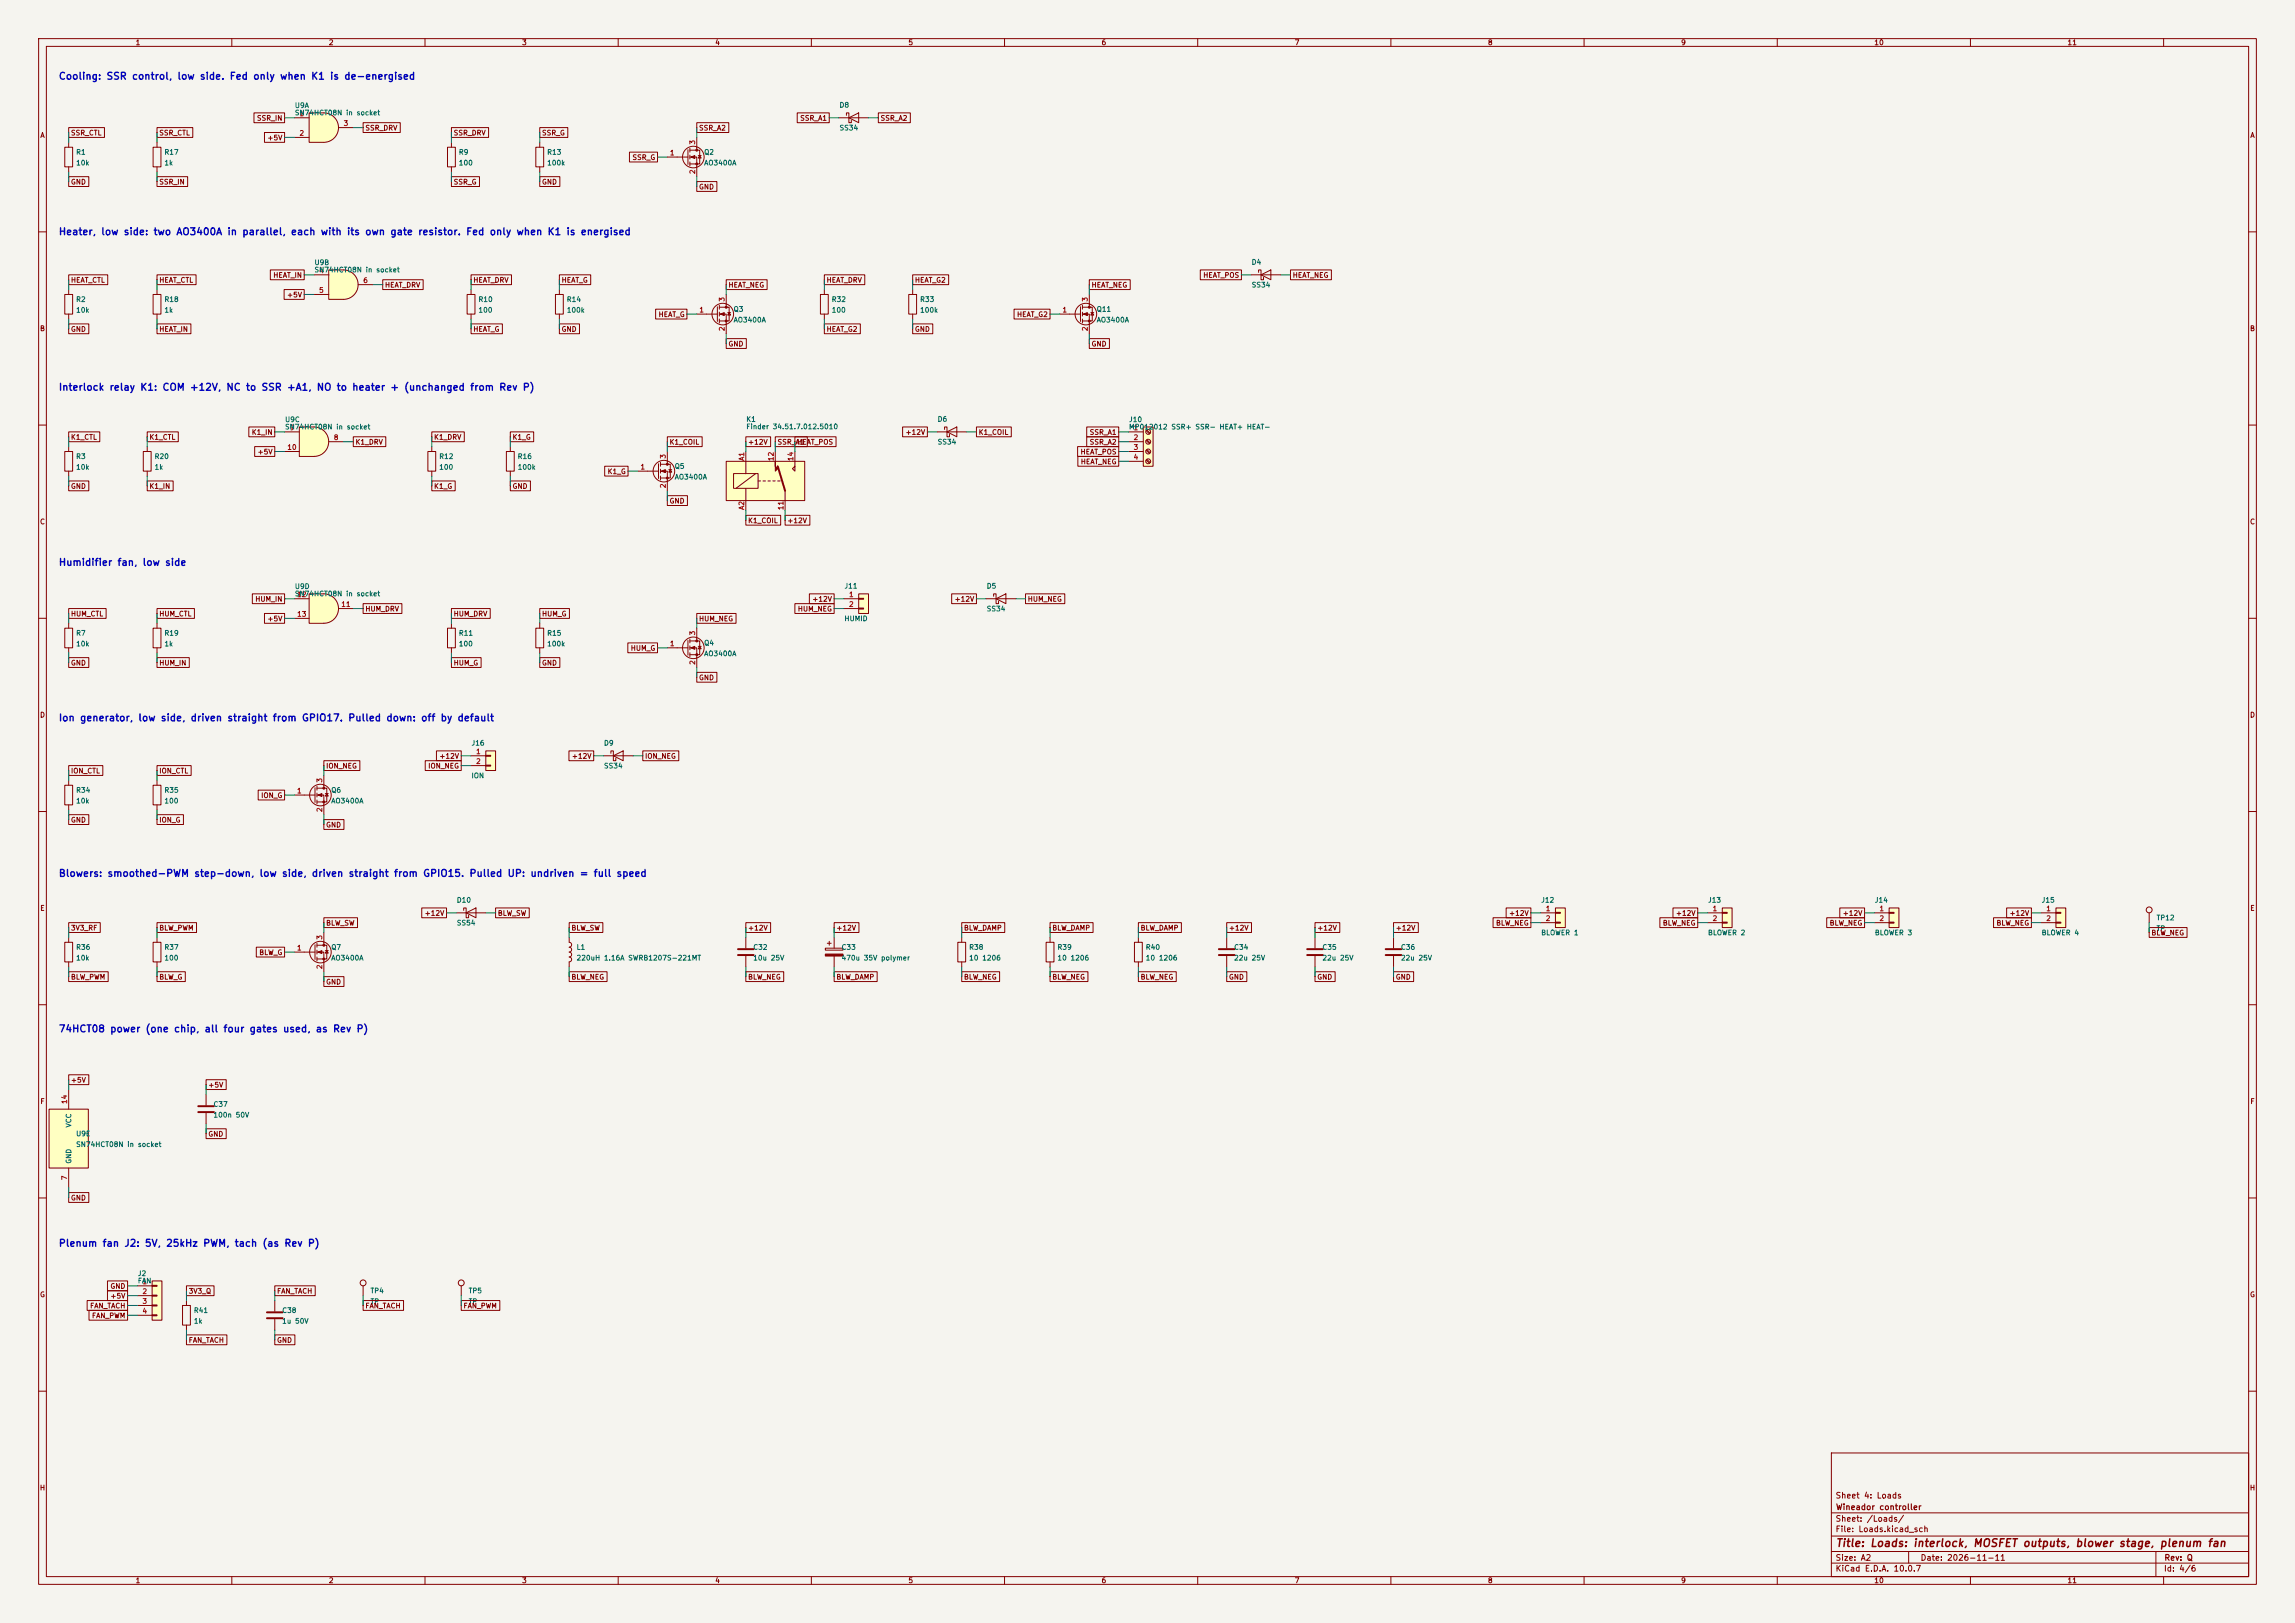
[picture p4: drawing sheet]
<svg xmlns="http://www.w3.org/2000/svg" width="594mm" height="420mm" viewBox="0 0 594 420" stroke-linecap="round" stroke-linejoin="round" font-family="sans-serif">
<defs><g id="words">
<text font-size="2" fill="#840000" x="475" y="400.8">Title: Loads: interlock, MOSFET outputs, blower stage, plenum fan</text>
<g font-size="1.8" fill="#0000c2">
<text x="15.1" y="21.1">Cooling: SSR control, low side. Fed only when K1 is de-energised</text>
<text x="15.1" y="61.3">Heater, low side: two AO3400A in parallel, each with its own gate resistor. Fed only when K1 is energised</text>
<text x="15.1" y="101.5">Interlock relay K1: COM +12V, NC to SSR +A1, NO to heater + (unchanged from Rev P)</text>
<text x="15.1" y="146.9">Humidifier fan, low side</text>
<text x="15.1" y="187.1">Ion generator, low side, driven straight from GPIO17. Pulled down: off by default</text>
<text x="15.1" y="227.3">Blowers: smoothed-PWM step-down, low side, driven straight from GPIO15. Pulled UP: undriven = full speed</text>
<text x="15.1" y="267.6">74HCT08 power (one chip, all four gates used, as Rev P)</text>
<text x="15.1" y="323.1">Plenum fan J2: 5V, 25kHz PWM, tach (as Rev P)</text>
</g>
<g font-size="1.5" fill="#840000">
<text x="475" y="388.1">Sheet 4: Loads</text>
<text x="475" y="394.1">Sheet: /Loads/</text>
<text x="475.1" y="391.1">Wineador controller</text>
<text x="475" y="396.8">File: Loads.kicad_sch</text>
<text x="475" y="407">KiCad E.D.A. 10.0.7</text>
<text x="475" y="404.2">Size: A2</text>
<text x="497" y="404.2">Date: 2026-11-11</text>
<text x="560" y="407">Id: 4/6</text>
<text x="560.1" y="404.2">Rev: Q</text>
</g>
<g font-size="1.3" fill="#840000">
<text x="35" y="12">1</text>
<text x="85" y="12">2</text>
<text x="135" y="12">3</text>
<text x="185" y="12">4</text>
<text x="235" y="12">5</text>
<text x="285" y="12">6</text>
<text x="335" y="12">7</text>
<text x="385" y="12">8</text>
<text x="435" y="12">9</text>
<text x="485" y="12">10</text>
<text x="535" y="12">11</text>
<text x="10.3" y="36">A</text>
<text x="18.2" y="35.3">SSR_CTL</text>
<text x="41.1" y="35.3">SSR_CTL</text>
<text x="66.4" y="31.5">SSR_IN</text>
<text x="94.4" y="34.1">SSR_DRV</text>
<text x="117.3" y="35.3">SSR_DRV</text>
<text x="140.1" y="35.3">SSR_G</text>
<text x="180.8" y="34.1">SSR_A2</text>
<text x="207" y="31.5">SSR_A1</text>
<text x="227.8" y="31.5">SSR_A2</text>
<text x="582.3" y="36">A</text>
<text x="69.1" y="36.6">+5V</text>
<text x="163.5" y="41.7">SSR_G</text>
<text x="18.2" y="48">GND</text>
<text x="41.1" y="48">SSR_IN</text>
<text x="117.3" y="48">SSR_G</text>
<text x="140.1" y="48">GND</text>
<text x="180.8" y="49.3">GND</text>
<text x="18.2" y="73.4">HEAT_CTL</text>
<text x="41.1" y="73.4">HEAT_CTL</text>
<text x="70.6" y="72.2">HEAT_IN</text>
<text x="74.2" y="77.3">+5V</text>
<text x="99.5" y="74.7">HEAT_DRV</text>
<text x="122.4" y="73.4">HEAT_DRV</text>
<text x="145.2" y="73.4">HEAT_G</text>
<text x="188.4" y="74.7">HEAT_NEG</text>
<text x="213.8" y="73.4">HEAT_DRV</text>
<text x="236.7" y="73.4">HEAT_G2</text>
<text x="282.4" y="74.7">HEAT_NEG</text>
<text x="311.3" y="72.2">HEAT_POS</text>
<text x="334.5" y="72.2">HEAT_NEG</text>
<text x="170.3" y="82.3">HEAT_G</text>
<text x="263.1" y="82.3">HEAT_G2</text>
<text x="10.2" y="86">B</text>
<text x="18.2" y="86.1">GND</text>
<text x="41.1" y="86.1">HEAT_IN</text>
<text x="122.4" y="86.1">HEAT_G</text>
<text x="145.2" y="86.1">GND</text>
<text x="188.4" y="90">GND</text>
<text x="213.8" y="86.1">HEAT_G2</text>
<text x="236.7" y="86.1">GND</text>
<text x="282.4" y="90">GND</text>
<text x="582.2" y="86">B</text>
<text x="65" y="112.8">K1_IN</text>
<text x="234.2" y="112.8">+12V</text>
<text x="253.2" y="112.8">K1_COIL</text>
<text x="281.9" y="112.8">SSR_A1</text>
<text x="18.2" y="114.1">K1_CTL</text>
<text x="38.5" y="114.1">K1_CTL</text>
<text x="66.5" y="117.9">+5V</text>
<text x="91.9" y="115.4">K1_DRV</text>
<text x="112.2" y="114.1">K1_DRV</text>
<text x="132.5" y="114.1">K1_G</text>
<text x="173.2" y="115.4">K1_COIL</text>
<text x="193.5" y="115.4">+12V</text>
<text x="201.1" y="115.4">SSR_A1</text>
<text x="206.2" y="115.4">HEAT_POS</text>
<text x="279.5" y="117.9">HEAT_POS</text>
<text x="281.9" y="115.4">SSR_A2</text>
<text x="157.1" y="123">K1_G</text>
<text x="279.6" y="120.4">HEAT_NEG</text>
<text x="18.2" y="126.8">GND</text>
<text x="38.5" y="126.8">K1_IN</text>
<text x="112.2" y="126.8">K1_G</text>
<text x="132.5" y="126.8">GND</text>
<text x="173.2" y="130.6">GND</text>
<text x="10.2" y="136">C</text>
<text x="193.5" y="135.7">K1_COIL</text>
<text x="203.6" y="135.7">+12V</text>
<text x="582.2" y="136">C</text>
<text x="65.9" y="156">HUM_IN</text>
<text x="210.1" y="156">+12V</text>
<text x="246.9" y="156">+12V</text>
<text x="265.9" y="156">HUM_NEG</text>
<text x="18.2" y="159.8">HUM_CTL</text>
<text x="41.1" y="159.8">HUM_CTL</text>
<text x="69.1" y="161.1">+5V</text>
<text x="94.4" y="158.5">HUM_DRV</text>
<text x="117.3" y="159.8">HUM_DRV</text>
<text x="140.1" y="159.8">HUM_G</text>
<text x="180.8" y="161.1">HUM_NEG</text>
<text x="206.4" y="158.5">HUM_NEG</text>
<text x="18.2" y="172.5">GND</text>
<text x="41.1" y="172.5">HUM_IN</text>
<text x="117.3" y="172.5">HUM_G</text>
<text x="140.1" y="172.5">GND</text>
<text x="163.1" y="168.7">HUM_G</text>
<text x="180.8" y="176.3">GND</text>
<text x="10.2" y="186">D</text>
<text x="582.2" y="186">D</text>
<text x="113.6" y="196.6">+12V</text>
<text x="147.9" y="196.6">+12V</text>
<text x="166.8" y="196.6">ION_NEG</text>
<text x="18.2" y="200.4">ION_CTL</text>
<text x="41.1" y="200.4">ION_CTL</text>
<text x="84.3" y="199.2">ION_NEG</text>
<text x="110.7" y="199.2">ION_NEG</text>
<text x="67.5" y="206.8">ION_G</text>
<text x="18.2" y="213.1">GND</text>
<text x="41.1" y="213.1">ION_G</text>
<text x="84.3" y="214.4">GND</text>
<text x="10.3" y="236">E</text>
<text x="84.3" y="239.8">BLW_SW</text>
<text x="109.8" y="237.3">+12V</text>
<text x="128.7" y="237.3">BLW_SW</text>
<text x="387.1" y="239.8">BLW_NEG</text>
<text x="390.5" y="237.3">+12V</text>
<text x="430.2" y="239.8">BLW_NEG</text>
<text x="433.6" y="237.3">+12V</text>
<text x="473.4" y="239.8">BLW_NEG</text>
<text x="476.8" y="237.3">+12V</text>
<text x="516.6" y="239.8">BLW_NEG</text>
<text x="520" y="237.3">+12V</text>
<text x="582.3" y="236">E</text>
<text x="18.2" y="241.1">3V3_RF</text>
<text x="41.1" y="241.1">BLW_PWM</text>
<text x="147.8" y="241.1">BLW_SW</text>
<text x="193.5" y="241.1">+12V</text>
<text x="216.3" y="241.1">+12V</text>
<text x="249.4" y="241.1">BLW_DAMP</text>
<text x="272.2" y="241.1">BLW_DAMP</text>
<text x="295.1" y="241.1">BLW_DAMP</text>
<text x="317.9" y="241.1">+12V</text>
<text x="340.8" y="241.1">+12V</text>
<text x="361.1" y="241.1">+12V</text>
<text x="556.7" y="242.4">BLW_NEG</text>
<text x="67" y="247.4">BLW_G</text>
<text x="18.2" y="253.8">BLW_PWM</text>
<text x="41.1" y="253.8">BLW_G</text>
<text x="84.3" y="255.1">GND</text>
<text x="147.8" y="253.8">BLW_NEG</text>
<text x="193.5" y="253.8">BLW_NEG</text>
<text x="216.3" y="253.8">BLW_DAMP</text>
<text x="249.4" y="253.8">BLW_NEG</text>
<text x="272.2" y="253.8">BLW_NEG</text>
<text x="295.1" y="253.8">BLW_NEG</text>
<text x="317.9" y="253.8">GND</text>
<text x="340.8" y="253.8">GND</text>
<text x="361.1" y="253.8">GND</text>
<text x="18.2" y="280.5">+5V</text>
<text x="53.8" y="281.7">+5V</text>
<text x="10.3" y="286">F</text>
<text x="582.3" y="286">F</text>
<text x="53.8" y="294.4">GND</text>
<text x="18.2" y="310.9">GND</text>
<text x="10.2" y="336">G</text>
<text x="28.4" y="333.8">GND</text>
<text x="48.7" y="335.1">3V3_Q</text>
<text x="71.6" y="335.1">FAN_TACH</text>
<text x="582.2" y="336">G</text>
<text x="23.2" y="338.9">FAN_TACH</text>
<text x="23.7" y="341.4">FAN_PWM</text>
<text x="28.4" y="336.3">+5V</text>
<text x="94.4" y="338.9">FAN_TACH</text>
<text x="119.8" y="338.9">FAN_PWM</text>
<text x="48.7" y="347.8">FAN_TACH</text>
<text x="71.6" y="347.8">GND</text>
<text x="10.2" y="386">H</text>
<text x="582.2" y="386">H</text>
<text x="35" y="410">1</text>
<text x="85" y="410">2</text>
<text x="135" y="410">3</text>
<text x="185" y="410">4</text>
<text x="235" y="410">5</text>
<text x="285" y="410">6</text>
<text x="335" y="410">7</text>
<text x="385" y="410">8</text>
<text x="435" y="410">9</text>
<text x="485" y="410">10</text>
<text x="535" y="410">11</text>
</g>
<g font-size="1.3" fill="#006464">
<text x="76.2" y="28.2">U9A</text>
<text x="217.2" y="28.1">D8</text>
<text x="76.2" y="30.1">SN74HCT08N in socket</text>
<text x="217.2" y="34">SS34</text>
<text x="19.6" y="40.3">R1</text>
<text x="42.4" y="40.3">R17</text>
<text x="118.6" y="40.3">R9</text>
<text x="141.5" y="40.3">R13</text>
<text x="182.1" y="40.3">Q2</text>
<text x="19.6" y="43.1">10k</text>
<text x="42.4" y="43.1">1k</text>
<text x="118.6" y="43.1">100</text>
<text x="141.5" y="43.1">100k</text>
<text x="182.1" y="43.1">AO3400A</text>
<text x="81.3" y="68.9">U9B</text>
<text x="81.3" y="70.8">SN74HCT08N in socket</text>
<text x="323.8" y="68.8">D4</text>
<text x="323.8" y="74.7">SS34</text>
<text x="19.6" y="78.4">R2</text>
<text x="19.6" y="81.2">10k</text>
<text x="42.4" y="78.4">R18</text>
<text x="42.4" y="81.2">1k</text>
<text x="123.7" y="78.4">R10</text>
<text x="123.7" y="81.2">100</text>
<text x="146.6" y="78.4">R14</text>
<text x="146.6" y="81.2">100k</text>
<text x="189.7" y="81">Q3</text>
<text x="189.7" y="83.7">AO3400A</text>
<text x="215.1" y="78.4">R32</text>
<text x="215.1" y="81.2">100</text>
<text x="238" y="78.4">R33</text>
<text x="238" y="81.2">100k</text>
<text x="283.7" y="81">Q11</text>
<text x="283.7" y="83.7">AO3400A</text>
<text x="73.6" y="109.5">U9C</text>
<text x="73.6" y="111.4">SN74HCT08N in socket</text>
<text x="193" y="109.5">K1</text>
<text x="193" y="111.4">Finder 34.51.7.012.5010</text>
<text x="242.6" y="109.4">D6</text>
<text x="292.1" y="109.5">J10</text>
<text x="292.1" y="111.4">MP012012 SSR+ SSR- HEAT+ HEAT-</text>
<text x="19.6" y="119.1">R3</text>
<text x="39.9" y="119.1">R20</text>
<text x="113.5" y="119.1">R12</text>
<text x="133.9" y="119.1">R16</text>
<text x="242.6" y="115.3">SS34</text>
<text x="19.6" y="121.8">10k</text>
<text x="39.9" y="121.8">1k</text>
<text x="113.5" y="121.8">100</text>
<text x="133.9" y="121.8">100k</text>
<text x="174.5" y="121.6">Q5</text>
<text x="174.5" y="124.4">AO3400A</text>
<text x="76.2" y="152.7">U9D</text>
<text x="76.2" y="154.6">SN74HCT08N in socket</text>
<text x="218.4" y="152.6">J11</text>
<text x="255.3" y="152.6">D5</text>
<text x="218.4" y="161">HUMID</text>
<text x="255.3" y="158.5">SS34</text>
<text x="19.6" y="164.8">R7</text>
<text x="19.6" y="167.6">10k</text>
<text x="42.4" y="164.8">R19</text>
<text x="42.4" y="167.6">1k</text>
<text x="118.6" y="164.8">R11</text>
<text x="118.6" y="167.6">100</text>
<text x="141.5" y="164.8">R15</text>
<text x="141.5" y="167.6">100k</text>
<text x="182.1" y="167.3">Q4</text>
<text x="182.1" y="170.1">AO3400A</text>
<text x="121.9" y="193.2">J16</text>
<text x="156.2" y="193.2">D9</text>
<text x="121.9" y="201.7">ION</text>
<text x="156.2" y="199.1">SS34</text>
<text x="19.6" y="205.4">R34</text>
<text x="19.6" y="208.2">10k</text>
<text x="42.4" y="205.4">R35</text>
<text x="42.4" y="208.2">100</text>
<text x="85.6" y="205.4">Q6</text>
<text x="85.6" y="208.2">AO3400A</text>
<text x="118.1" y="233.9">D10</text>
<text x="398.8" y="233.9">J12</text>
<text x="441.9" y="233.9">J13</text>
<text x="485.1" y="233.9">J14</text>
<text x="528.3" y="233.9">J15</text>
<text x="118.1" y="239.8">SS54</text>
<text x="558" y="238.5">TP12</text>
<text x="398.8" y="242.3">BLOWER 1</text>
<text x="441.9" y="242.3">BLOWER 2</text>
<text x="485.1" y="242.3">BLOWER 3</text>
<text x="528.3" y="242.3">BLOWER 4</text>
<text x="558" y="241.2">TP</text>
<text x="19.6" y="246.1">R36</text>
<text x="19.6" y="248.8">10k</text>
<text x="42.4" y="246.1">R37</text>
<text x="42.4" y="248.8">100</text>
<text x="85.6" y="246.1">Q7</text>
<text x="85.6" y="248.8">AO3400A</text>
<text x="149.1" y="246.1">L1</text>
<text x="149.1" y="248.8">220uH 1.16A SWRB1207S-221MT</text>
<text x="194.8" y="246.1">C32</text>
<text x="194.8" y="248.8">10u 25V</text>
<text x="217.7" y="246.1">C33</text>
<text x="217.7" y="248.8">470u 35V polymer</text>
<text x="250.7" y="246.1">R38</text>
<text x="250.7" y="248.8">10 1206</text>
<text x="273.6" y="246.1">R39</text>
<text x="273.6" y="248.8">10 1206</text>
<text x="296.4" y="246.1">R40</text>
<text x="296.4" y="248.8">10 1206</text>
<text x="319.3" y="246.1">C34</text>
<text x="319.3" y="248.8">22u 25V</text>
<text x="342.1" y="246.1">C35</text>
<text x="342.1" y="248.8">22u 25V</text>
<text x="362.5" y="246.1">C36</text>
<text x="362.5" y="248.8">22u 25V</text>
<text x="55.1" y="286.7">C37</text>
<text x="18.7" y="291.9" transform="rotate(-90 18.7 291.9)">VCC</text>
<text x="55.1" y="289.5">100n 50V</text>
<text x="19.6" y="294.3">U9E</text>
<text x="19.6" y="297.1">SN74HCT08N in socket</text>
<text x="18.7" y="301.3" transform="rotate(-90 18.7 301.3)">GND</text>
<text x="35.5" y="330.5">J2</text>
<text x="35.5" y="332.4">FAN</text>
<text x="95.8" y="335">TP4</text>
<text x="121.2" y="335">TP5</text>
<text x="50" y="340.1">R41</text>
<text x="72.9" y="340.1">C38</text>
<text x="95.8" y="337.7">TP</text>
<text x="121.2" y="337.7">TP</text>
<text x="50" y="342.8">1k</text>
<text x="72.9" y="342.8">1u 50V</text>
</g>
<g font-size="1.3" fill="#a90000">
<text x="77.4" y="30.3">1</text>
<text x="77.4" y="35.4">2</text>
<text x="88.8" y="32.9">3</text>
<text x="173.3" y="40.5">1</text>
<text x="180.2" y="37.6" transform="rotate(-90 180.2 37.6)">3</text>
<text x="180.2" y="45.2" transform="rotate(-90 180.2 45.2)">2</text>
<text x="82.5" y="71">4</text>
<text x="82.5" y="76.1">5</text>
<text x="93.9" y="73.5">6</text>
<text x="180.9" y="81.1">1</text>
<text x="187.8" y="78.2" transform="rotate(-90 187.8 78.2)">3</text>
<text x="274.9" y="81.1">1</text>
<text x="281.8" y="78.2" transform="rotate(-90 281.8 78.2)">3</text>
<text x="187.8" y="85.8" transform="rotate(-90 187.8 85.8)">2</text>
<text x="281.8" y="85.8" transform="rotate(-90 281.8 85.8)">2</text>
<text x="74.8" y="111.6">9</text>
<text x="293.3" y="111.6">1</text>
<text x="74.2" y="116.7">10</text>
<text x="86.3" y="114.2">8</text>
<text x="172.6" y="118.8" transform="rotate(-90 172.6 118.8)">3</text>
<text x="192.9" y="119.4" transform="rotate(-90 192.9 119.4)">A1</text>
<text x="200.5" y="119.4" transform="rotate(-90 200.5 119.4)">12</text>
<text x="205.6" y="119.4" transform="rotate(-90 205.6 119.4)">14</text>
<text x="293.3" y="114.2">2</text>
<text x="293.3" y="116.7">3</text>
<text x="293.3" y="119.2">4</text>
<text x="165.6" y="121.8">1</text>
<text x="172.6" y="126.5" transform="rotate(-90 172.6 126.5)">2</text>
<text x="192.9" y="132.1" transform="rotate(-90 192.9 132.1)">A2</text>
<text x="203.1" y="132.1" transform="rotate(-90 203.1 132.1)">11</text>
<text x="76.8" y="154.8">12</text>
<text x="219.6" y="154.8">1</text>
<text x="76.8" y="159.9">13</text>
<text x="88.2" y="157.3">11</text>
<text x="219.6" y="157.3">2</text>
<text x="173.3" y="167.5">1</text>
<text x="180.2" y="164.6" transform="rotate(-90 180.2 164.6)">3</text>
<text x="180.2" y="172.2" transform="rotate(-90 180.2 172.2)">2</text>
<text x="123.1" y="195.4">1</text>
<text x="123.1" y="198">2</text>
<text x="83.7" y="202.7" transform="rotate(-90 83.7 202.7)">3</text>
<text x="76.7" y="205.6">1</text>
<text x="83.7" y="210.3" transform="rotate(-90 83.7 210.3)">2</text>
<text x="400" y="236.1">1</text>
<text x="400" y="238.6">2</text>
<text x="443.1" y="236.1">1</text>
<text x="443.1" y="238.6">2</text>
<text x="486.3" y="236.1">1</text>
<text x="486.3" y="238.6">2</text>
<text x="529.5" y="236.1">1</text>
<text x="529.5" y="238.6">2</text>
<text x="83.7" y="243.3" transform="rotate(-90 83.7 243.3)">3</text>
<text x="76.7" y="246.2">1</text>
<text x="83.7" y="250.9" transform="rotate(-90 83.7 250.9)">2</text>
<text x="17.6" y="285.8" transform="rotate(-90 17.6 285.8)">14</text>
<text x="17.6" y="305.5" transform="rotate(-90 17.6 305.5)">7</text>
<text x="36.7" y="332.6">1</text>
<text x="36.7" y="335.1">2</text>
<text x="36.7" y="337.7">3</text>
<text x="36.7" y="340.2">4</text>
</g>
</g></defs>
<path d="M0 0h594v420h-594z" fill="#f5f4ef" stroke="#f5f4ef" stroke-width=".26"/>
<g fill="none" stroke="#840000" stroke-width=".26">
<path d="M10 10h574v400h-574zM12 12h570v396h-570zM60 10v2M110 10v2M160 10v2M210 10v2M260 10v2M310 10v2M360 10v2M410 10v2M460 10v2M510 10v2"/>
<path d="M560 10v2M10 60h2M582 60h2M10 110h2M16.8 116.8h2v5.1h-2zM17.8 115.6v1.2M170.9 119.6v1.1M172.7 116.8v3.3M582 110h2M17.8 121.9v1.3M165.1 121.9h5.3M170.4 120v3.8"/>
<path d="M170.9 120.1h2.6v3.6h-2.6M170.9 121.9h1.8v5.1M170.9 121.4v1M170.9 123.2v1M173.1 121.5h.8M173.5 121.5l.4 .7h-.8zM10 160h2M582 160h2M10 210h2M582 210h2M270.8 243.8h2v5.1h-2zM271.8 242.6v1.2"/>
<path d="M271.8 248.9v1.3M293.6 243.8h2.1v5.1h-2.1zM294.6 242.6v1.2M294.6 248.9v1.3M317.5 242.6v2.8M317.5 247.4v2.8M10 260h2M582 260h2M10 310h2M582 310h2M10 360h2M474 376h108v32h-108z"/>
<path d="M582 360h2M474 397.5h108M474 391.5h108M60 408v2M110 408v2M160 408v2M210 408v2M260 408v2M310 408v2M360 408v2M410 408v2M460 408v2"/>
<path d="M474 404.5h108M474 401.5h108M494 401.5v3M510 408v2M558 401.5v6.5M560 408v2"/>
<circle cx="171.8" cy="121.9" r="2.79"/>
</g>
<g fill="#840000" stroke="#840000" stroke-width=".26">
<path d="M171.2 121.9l1-.4v.8z"/>
<circle cx="172.7" cy="120.1" r=".25"/>
<circle cx="172.7" cy="123.7" r=".25"/>
</g>
<path d="M315.5 245.6h4M315.5 247.1h4" fill="none" stroke="#840000" stroke-width=".51"/>
<path d="M295.9 110.5h2.5v10.2h-2.5z" fill="#ffffc2"/>
<g fill="none" stroke="#840000" stroke-width=".26">
<path d="M16.8 76.2h2v5.1h-2zM17.8 74.9v1.3M39.6 76.2h2.1v5.1h-2.1zM40.6 74.9v1.3M17.8 81.3v1.3M40.6 81.3v1.3M292.1 111.8h3.8M292.1 114.3h3.8M292.1 116.8h3.8M292.1 119.4h3.8M295.9 110.5h2.5v10.2h-2.5zM296.6 111.4l.9 .9"/>
<path d="M296.6 114l.9 .8M296.6 116.5l.9 .8M296.6 119l.9 .9M296.8 111.3l.9 .8M296.8 113.8l.9 .8M296.8 116.3l.9 .9M296.8 118.9l.9 .8M115.8 162.6h2.1v5h-2.1zM116.8 161.3v1.3M116.8 167.6v1.3M340.4 242.6v2.8M340.4 247.4v2.8"/>
<path d="M360.7 242.6v2.8M360.7 247.4v2.8"/>
<circle cx="297.2" cy="111.8" r=".63"/>
<circle cx="297.2" cy="114.3" r=".63"/>
<circle cx="297.2" cy="119.4" r=".63"/>
<circle cx="297.2" cy="116.8" r=".63"/>
</g>
<path d="M338.3 245.6h4.1M338.3 247.1h4.1M358.6 245.6h4.1M358.6 247.1h4.1" fill="none" stroke="#840000" stroke-width=".51"/>
<path d="M402.6 235h2.5v5h-2.5z" fill="#ffffc2"/>
<path d="M323.8 71.1h7.7M325.8 70.5v-.6h.6v2.5h.6v-.6M326.4 71.1l2.5-1.2v2.5zM37.1 116.8h2v5.1h-2zM38.1 115.6v1.2M38.1 121.9v1.3M398.8 236.2h3.8M398.8 238.8h3.8M402.6 235h2.5v5h-2.5zM402.6 236.1h1.3v.2h-1.3zM402.6 238.6h1.3v.3h-1.3z" fill="none" stroke="#840000" stroke-width=".26"/>
<path d="M445.8 235h2.5v5h-2.5z" fill="#ffffc2"/>
<g fill="none" stroke="#840000" stroke-width=".26">
<path d="M279.7 79.4v3.8M280.2 79.5h2.5v3.6h-2.5M280.2 79v1M281.9 76.2v3.3M274.3 81.3h5.4M280.2 81.3h1.7v5.1M280.2 80.8v1M280.2 82.6v1M282.3 80.9h.8M282.7 80.9l.4 .6h-.8zM442 236.2h3.8M442 238.8h3.8"/>
<path d="M445.8 235h2.5v5h-2.5zM445.8 236.1h1.2v.2h-1.2zM445.8 238.6h1.2v.3h-1.2z"/>
<circle cx="281.1" cy="81.3" r="2.79"/>
</g>
<g fill="#840000" stroke="#840000" stroke-width=".26">
<path d="M280.4 81.3l1-.4v.8z"/>
<circle cx="281.9" cy="79.5" r=".25"/>
<circle cx="281.9" cy="83.1" r=".25"/>
</g>
<path d="M488.9 235h2.6v5h-2.6z" fill="#ffffc2"/>
<path d="M235.2 76.2h2v5.1h-2zM236.2 74.9v1.3M236.2 81.3v1.3M39.6 203.2h2.1v5.1h-2.1zM40.6 201.9v1.3M40.6 208.3v1.3M485.1 236.2h3.8M485.1 238.8h3.8M488.9 235h2.6v5h-2.6zM488.9 236.1h1.3v.2h-1.3zM488.9 238.6h1.3v.3h-1.3zM147.3 242.6v1.2l.5 .2 .1 .5-.1 .4-.5 .2 .5 .2 .1 .4-.1 .5-.5 .2 .5 .2 .1 .4-.1 .5-.5 .1 .5 .2 .1 .5-.1 .4-.5 .2v1.3" fill="none" stroke="#840000" stroke-width=".26"/>
<path d="M88.9 69.9a3.8 3.8 0 0 1 3.8 3.8 3.8 3.8 0 0 1-3.8 3.8z" fill="#ffffc2" stroke="#ffffc2" stroke-width=".26"/>
<path d="M85.1 69.9h3.8v7.6h-3.8z" fill="#ffffc2"/>
<path d="M115.8 38.1h2.1v5.1h-2.1zM116.8 36.8v1.3M116.8 43.2v1.3M81.3 71.1h3.8M81.3 76.2h3.8M85.1 69.9h3.8a3.8 3.8 0 0 1 3.8 3.8 3.8 3.8 0 0 1-3.8 3.8h-3.8zM92.7 73.7h3.8" fill="none" stroke="#840000" stroke-width=".26"/>
<path d="M222.2 153.7h2.6v5.1h-2.6z" fill="#ffffc2"/>
<g fill="none" stroke="#840000" stroke-width=".26">
<path d="M16.8 38.1h2v5.1h-2zM17.8 36.8v1.3M39.6 38.1h2.1v5.1h-2.1zM40.6 36.8v1.3M138.7 38.1h2v5.1h-2zM139.7 36.8v1.3M17.8 43.2v1.3M40.6 43.2v1.3M139.7 43.2v1.3M120.9 76.2h2v5.1h-2zM121.9 74.9v1.3M143.8 76.2h2v5.1h-2z"/>
<path d="M144.8 74.9v1.3M121.9 81.3v1.3M144.8 81.3v1.3M242.6 111.8h7.6M244.5 111.1v-.6h.6v2.5h.6v-.6M245.1 111.8l2.5-1.3v2.5zM218.4 154.9h3.8M218.4 157.5h3.8M222.2 153.7h2.6v5.1h-2.6zM222.2 154.8h1.3v.3h-1.3zM222.2 157.4h1.3v.2h-1.3zM255.3 154.9h7.6"/>
<path d="M257.2 154.3v-.6h.6v2.5h.6v-.6M257.8 154.9l2.5-1.2v2.5zM172.7 167.6h5.4M178.1 165.7v3.8M178.6 165.9h2.5v3.5h-2.5M178.6 167.6h1.7v5.1M178.6 165.4v1M178.6 167.1v1M178.6 168.9v1M180.3 162.6v3.3M180.7 167.3h.8M181.1 167.3l.4 .6h-.8z"/>
<path d="M118.1 236.2h7.6M120 235.6v-.6h.6v2.5h.7v-.6M120.6 236.2l2.6-1.2v2.5zM193 242.6v2.8M193 247.4v2.8M213.6 245.4h4.6v.5h-4.6zM214.1 244.1h1M214.6 243.6v1M215.9 242.6v2.8M215.9 247.4v2.8M247.9 243.8h2v5.1h-2zM248.9 242.6v1.2"/>
<path d="M248.9 248.9v1.3M47.2 337.8h2.1v5.1h-2.1zM48.3 336.6v1.2M48.3 342.9v1.3"/>
<circle cx="179.5" cy="167.6" r="2.79"/>
</g>
<g fill="#840000" stroke="#840000" stroke-width=".26">
<path d="M178.8 167.6l1-.3v.7z"/>
<path d="M213.6 246.9h4.6v.5h-4.6z"/>
<circle cx="180.3" cy="165.9" r=".25"/>
<circle cx="180.3" cy="169.4" r=".25"/>
</g>
<path d="M191 245.6h4.1M191 247.1h4.1" fill="none" stroke="#840000" stroke-width=".51"/>
<path d="M188 119.4h20.3v10.1h-20.3z" fill="#ffffc2"/>
<g fill="none" stroke="#840000" stroke-width=".26">
<path d="M188 119.4h20.3v10.1h-20.3zM193 116.8v5.8M200.7 116.8v2.6M205.7 116.8v5.1l-.6-.6 .6-.6M189.9 122.6h6.3v3.8h-6.3zM193 126.4v5.7M195.6 122.6l-5.1 3.8M196.2 124.5h.6M197.5 124.5h.6M198.8 124.5h.6M200 124.5h.7M201.3 124.5h.6"/>
<path d="M203.2 127v5.1"/>
</g>
<path d="M200.7 119.4v1.3l.6 .6-.6 .6z" fill="#840000" stroke="#840000" stroke-width=".26"/>
<path d="M201.3 120.7l1.9 6.3" fill="none" stroke="#840000" stroke-width=".51"/>
<path d="M83.8 29.2a3.8 3.8 0 0 1 3.8 3.8 3.8 3.8 0 0 1-3.8 3.8z" fill="#ffffc2" stroke="#ffffc2" stroke-width=".26"/>
<path d="M80 29.2h3.8v7.6h-3.8z" fill="#ffffc2"/>
<path d="M76.2 30.5h3.8M76.2 35.6h3.8M80 29.2h3.8a3.8 3.8 0 0 1 3.8 3.8 3.8 3.8 0 0 1-3.8 3.8h-3.8zM87.6 33h3.8" fill="none" stroke="#840000" stroke-width=".26"/>
<path d="M12.7 287h10.2v15.3h-10.2z" fill="#ffffc2"/>
<g fill="none" stroke="#840000" stroke-width=".26">
<path d="M178.1 38.7v3.8M178.6 38.9h2.5v3.5h-2.5M178.6 38.4v1M180.3 35.6v3.3M172.7 40.6h5.4M178.6 40.6h1.7v5.1M178.6 40.1v1M178.6 41.9v1M180.7 40.3h.8M181.1 40.3l.4 .6h-.8zM185.7 79.4v3.8M186.2 79.5h2.5v3.6h-2.5"/>
<path d="M186.2 79v1M188 76.2v3.3M180.3 81.3h5.4M186.2 81.3h1.8v5.1M186.2 80.8v1M186.2 82.6v1M188.3 80.9h.8M188.7 80.9l.4 .6h-.8zM110.7 116.8h2.1v5.1h-2.1zM111.8 115.6v1.2M111.8 121.9v1.3M16.8 203.2h2v5.1h-2z"/>
<path d="M17.8 201.9v1.3M17.8 208.3v1.3M16.8 243.8h2v5.1h-2zM17.8 242.6v1.2M17.8 248.9v1.3M39.6 243.8h2.1v5.1h-2.1zM40.6 242.6v1.2M40.6 248.9v1.3M76.2 246.4h5.3M81.5 244.5v3.8M82 244.6h2.6v3.6h-2.6M82 246.4h1.8v5.1"/>
<path d="M82 244.1v1M82 245.9v1M82 247.7v1M83.8 241.3v3.3M84.2 246h.8M84.6 246l.4 .6h-.8zM12.7 287h10.2v15.3h-10.2zM17.8 281.9v5.1M53.3 283.2v2.8M53.3 288v2.8M17.8 302.3v5"/>
<circle cx="179.5" cy="40.6" r="2.79"/>
<circle cx="187.1" cy="81.3" r="2.79"/>
<circle cx="82.9" cy="246.4" r="2.79"/>
</g>
<g fill="#840000" stroke="#840000" stroke-width=".26">
<path d="M82.3 246.4l1-.4v.8z"/>
<path d="M186.4 81.3l1.1-.4v.8z"/>
<path d="M178.8 40.6l1-.3v.7z"/>
<circle cx="83.8" cy="244.6" r=".25"/>
<circle cx="83.8" cy="248.2" r=".25"/>
<circle cx="188" cy="79.5" r=".25"/>
<circle cx="188" cy="83.1" r=".25"/>
<circle cx="180.3" cy="38.9" r=".25"/>
<circle cx="180.3" cy="42.4" r=".25"/>
</g>
<path d="M51.3 286.3h4.1M51.3 287.8h4.1" fill="none" stroke="#840000" stroke-width=".51"/>
<path d="M39.4 331.5h2.5v10.1h-2.5z" fill="#ffffc2"/>
<g fill="none" stroke="#840000" stroke-width=".26">
<path d="M217.2 30.5h7.6M219.1 29.8v-.6h.6v2.6h.6v-.7M219.7 30.5l2.5-1.3v2.6zM131.1 116.8h2v5.1h-2zM132.1 115.6v1.2M132.1 121.9v1.3M39.6 162.6h2.1v5h-2.1zM40.6 161.3v1.3M40.6 167.6v1.3M35.6 332.7h3.8M35.6 335.3h3.8M35.6 337.8h3.8"/>
<path d="M39.4 331.5h2.5v10.1h-2.5zM39.4 332.6h1.2v.3h-1.2zM39.4 335.2h1.2v.2h-1.2zM39.4 337.7h1.2v.2h-1.2zM35.6 340.4h3.8M39.4 340.2h1.2v.3h-1.2z"/>
</g>
<path d="M83.8 153.7a3.8 3.8 0 0 1 3.8 3.8 3.8 3.8 0 0 1-3.8 3.8z" fill="#ffffc2" stroke="#ffffc2" stroke-width=".26"/>
<path d="M80 153.7h3.8v7.6h-3.8z" fill="#ffffc2"/>
<g fill="none" stroke="#840000" stroke-width=".26">
<path d="M76.2 154.9h3.8M80 153.7h3.8a3.8 3.8 0 0 1 3.8 3.8 3.8 3.8 0 0 1-3.8 3.8h-3.8zM87.6 157.5h3.8M76.2 160h3.8M94 332.7v2.6M119.4 332.7v2.6"/>
<circle cx="94" cy="332" r=".76"/>
<circle cx="119.4" cy="332" r=".76"/>
</g>
<path d="M532.1 235h2.6v5h-2.6z" fill="#ffffc2"/>
<g fill="none" stroke="#840000" stroke-width=".26">
<path d="M212.3 76.2h2.1v5.1h-2.1zM213.4 74.9v1.3M213.4 81.3v1.3M138.7 162.6h2v5h-2zM139.7 161.3v1.3M139.7 167.6v1.3M528.3 236.2h3.8M528.3 238.8h3.8M532.1 235h2.6v5h-2.6zM532.1 236.1h1.3v.2h-1.3zM532.1 238.6h1.3v.3h-1.3zM556.3 236.2v2.6"/>
<path d="M71.1 336.6v2.7M71.1 341.4v2.8"/>
<circle cx="556.3" cy="235.5" r=".76"/>
</g>
<path d="M69.1 339.6h4.1M69.1 341.1h4.1" fill="none" stroke="#840000" stroke-width=".51"/>
<path d="M81.3 110.5a3.8 3.8 0 0 1 3.8 3.8 3.8 3.8 0 0 1-3.8 3.8z" fill="#ffffc2" stroke="#ffffc2" stroke-width=".26"/>
<path d="M77.5 110.5h3.8v7.6h-3.8z" fill="#ffffc2"/>
<g fill="none" stroke="#840000" stroke-width=".26">
<path d="M73.7 111.8h3.8M73.7 116.8h3.8M77.5 110.5h3.8a3.8 3.8 0 0 1 3.8 3.8 3.8 3.8 0 0 1-3.8 3.8h-3.8zM85.1 114.3h3.8M16.8 162.6h2v5h-2zM17.8 161.3v1.3M17.8 167.6v1.3M156.2 195.6h7.6M158.1 194.9v-.6h.6v2.6h.7v-.7M158.7 195.6l2.6-1.3v2.6zM76.2 205.7h5.3M81.5 203.8v3.8"/>
<path d="M82 204h2.6v3.5h-2.6M82 205.7h1.8v5.1M82 203.5v1M82 205.2v1M82 207v1M83.8 200.7v3.3M84.2 205.4h.8M84.6 205.4l.4 .6h-.8z"/>
<circle cx="82.9" cy="205.7" r="2.79"/>
</g>
<g fill="#840000" stroke="#840000" stroke-width=".26">
<path d="M82.3 205.7l1-.3v.7z"/>
<circle cx="83.8" cy="204" r=".25"/>
<circle cx="83.8" cy="207.5" r=".25"/>
</g>
<path d="M125.7 194.3h2.6v5.1h-2.6z" fill="#ffffc2"/>
<g fill="none" stroke="#840000" stroke-width=".26">
<path d="M17.8 33h9.2v2.6h-9.2zM40.6 33h9.3v2.6h-9.3zM65.7 29.2h8v2.6h-8zM68.5 34.3h5.2v2.5h-5.2zM94 31.7h9.6v2.6h-9.6zM116.8 33h9.7v2.6h-9.7zM139.7 33h7.3v2.6h-7.3zM162.9 39.4h7.3v2.5h-7.3zM180.3 31.7h8.3v2.6h-8.3zM206.3 29.2h8.3v2.6h-8.3zM227.3 29.2h8.3v2.6h-8.3zM17.8 45.7h5.2v2.6h-5.2z"/>
<path d="M40.6 45.7h8v2.6h-8zM116.8 45.7h7.3v2.6h-7.3zM139.7 45.7h5.2v2.6h-5.2zM180.3 47h5.2v2.5h-5.2zM17.8 71.1h10.1v2.6h-10.1zM40.6 71.1h10.1v2.6h-10.1zM70 69.8h8.7v2.6h-8.7zM73.5 74.9h5.2v2.6h-5.2zM99.1 72.4h10.4v2.5h-10.4zM121.9 71.1h10.5v2.6h-10.5zM144.8 71.1h8.1v2.6h-8.1zM188 72.4h10.5v2.5h-10.5z"/>
<path d="M213.4 71.1h10.4v2.6h-10.4zM236.2 71.1h9.3v2.6h-9.3zM281.9 72.4h10.6v2.5h-10.6zM310.7 69.8h10.6v2.6h-10.6zM334 69.8h10.6v2.6h-10.6zM17.8 83.8h5.2v2.6h-5.2zM40.6 83.8h8.8v2.6h-8.8zM121.9 83.8h8.1v2.6h-8.1zM144.8 83.8h5.2v2.6h-5.2zM169.7 80h8.1v2.6h-8.1zM188 87.6h5.2v2.6h-5.2zM213.4 83.8h9.3v2.6h-9.3z"/>
<path d="M236.2 83.8h5.2v2.6h-5.2zM262.5 80h9.3v2.6h-9.3zM281.9 87.6h5.2v2.6h-5.2zM17.8 111.8h8v2.5h-8zM38.1 111.8h8v2.5h-8zM64.4 110.5h6.7v2.5h-6.7zM65.9 115.6h5.2v2.5h-5.2zM91.4 113h8.4v2.6h-8.4zM111.8 111.8h8.4v2.5h-8.4zM132.1 111.8h6v2.5h-6zM172.7 113h9v2.6h-9zM193 113h6.5v2.6h-6.5z"/>
<path d="M200.7 113h8.2v2.6h-8.2zM205.7 113h10.7v2.6h-10.7zM233.6 110.5h6.4v2.5h-6.4zM252.7 110.5h9v2.5h-9zM278.9 115.6h10.7v2.5h-10.7zM279 118.1h10.6v2.6h-10.6zM281.3 113h8.3v2.6h-8.3zM281.3 110.5h8.3v2.5h-8.3zM17.8 124.5h5.2v2.5h-5.2zM38.1 124.5h6.7v2.5h-6.7zM111.8 124.5h6v2.5h-6zM132.1 124.5h5.2v2.5h-5.2z"/>
<path d="M156.5 120.6h6.1v2.6h-6.1zM172.7 128.3h5.2v2.5h-5.2zM193 133.3h9.1v2.6h-9.1zM203.2 133.3h6.4v2.6h-6.4zM17.8 157.5h9.7v2.5h-9.7zM40.6 157.5h9.7v2.5h-9.7zM65.3 153.7h8.4v2.5h-8.4zM68.5 158.7h5.2v2.6h-5.2zM94 156.2h10v2.6h-10zM116.8 157.5h10.1v2.5h-10.1zM139.7 157.5h7.7v2.5h-7.7zM180.3 158.7h10.2v2.6h-10.2z"/>
<path d="M205.7 156.2h10.2v2.6h-10.2zM209.5 153.7h6.4v2.5h-6.4zM246.3 153.7h6.4v2.5h-6.4zM265.4 153.7h10.2v2.5h-10.2zM17.8 170.2h5.2v2.5h-5.2zM40.6 170.2h8.4v2.5h-8.4zM116.8 170.2h7.7v2.5h-7.7zM139.7 170.2h5.2v2.5h-5.2zM162.5 166.4h7.7v2.5h-7.7zM180.3 174h5.2v2.5h-5.2zM17.8 198.1h8.8v2.6h-8.8zM40.6 198.1h8.9v2.6h-8.9z"/>
<path d="M83.8 196.8h9.3v2.6h-9.3zM110.1 196.8h9.3v2.6h-9.3zM113 194.3h6.4v2.6h-6.4zM121.9 195.6h3.8M121.9 198.1h3.8M125.7 194.3h2.6v5.1h-2.6zM125.7 195.5h1.3v.2h-1.3zM125.7 198h1.3v.2h-1.3zM147.3 194.3h6.4v2.6h-6.4zM166.4 194.3h9.3v2.6h-9.3zM17.8 210.8h5.2v2.6h-5.2zM40.6 210.8h6.9v2.6h-6.9z"/>
<path d="M66.8 204.5h6.9v2.5h-6.9zM83.8 212.1h5.2v2.5h-5.2zM17.8 238.8h8.1v2.5h-8.1zM40.6 238.8h10.3v2.5h-10.3zM83.8 237.5h8.7v2.5h-8.7zM109.2 234.9h6.4v2.6h-6.4zM128.3 234.9h8.7v2.6h-8.7zM147.3 238.8h8.7v2.5h-8.7zM193 238.8h6.5v2.5h-6.5zM215.9 238.8h6.4v2.5h-6.4zM248.9 238.8h11.2v2.5h-11.2zM271.8 238.8h11.1v2.5h-11.1z"/>
<path d="M294.6 238.8h11.2v2.5h-11.2zM317.5 238.8h6.4v2.5h-6.4zM340.4 238.8h6.4v2.5h-6.4zM360.7 238.8h6.4v2.5h-6.4zM386.4 237.5h9.8v2.5h-9.8zM389.8 234.9h6.4v2.6h-6.4zM429.6 237.5h9.8v2.5h-9.8zM433 234.9h6.4v2.6h-6.4zM472.8 237.5h9.8v2.5h-9.8zM476.2 234.9h6.4v2.6h-6.4zM516 237.5h9.8v2.5h-9.8zM519.4 234.9h6.4v2.6h-6.4z"/>
<path d="M17.8 251.5h10.2v2.5h-10.2zM40.6 251.5h7.4v2.5h-7.4zM66.3 245.1h7.4v2.6h-7.4zM83.8 252.7h5.2v2.6h-5.2zM147.3 251.5h9.8v2.5h-9.8zM193 251.5h9.8v2.5h-9.8zM215.9 251.5h11.1v2.5h-11.1zM248.9 251.5h9.8v2.5h-9.8zM271.8 251.5h9.8v2.5h-9.8zM294.6 251.5h9.8v2.5h-9.8zM317.5 251.5h5.2v2.5h-5.2zM340.4 251.5h5.2v2.5h-5.2z"/>
<path d="M360.7 251.5h5.2v2.5h-5.2zM556.3 240h9.8v2.6h-9.8zM17.8 278.1h5.2v2.6h-5.2zM53.3 279.4h5.2v2.5h-5.2zM53.3 292.1h5.2v2.5h-5.2zM17.8 308.6h5.2v2.6h-5.2zM22.6 336.5h10.4v2.6h-10.4zM23 339.1h10v2.5h-10zM27.8 331.5h5.2v2.5h-5.2zM27.8 334h5.2v2.6h-5.2zM48.3 332.7h7.1v2.6h-7.1zM71.1 332.7h10.5v2.6h-10.5z"/>
<path d="M94 336.5h10.4v2.6h-10.4zM119.4 336.5h10v2.6h-10zM48.3 345.4h10.4v2.6h-10.4zM71.1 345.4h5.2v2.6h-5.2z"/>
</g>
<g fill="none" stroke="#009600" stroke-width=".26">
<path d="M17.8 34.3v2.5M40.6 34.3v2.5M73.7 30.5h2.5M73.7 35.6h2.5M91.4 33h2.6M116.8 34.3v2.5M139.7 34.3v2.5M180.3 33v2.6M214.6 30.5h2.6M224.8 30.5h2.5M17.8 44.5v2.5M40.6 44.5v2.5"/>
<path d="M116.8 44.5v2.5M139.7 44.5v2.5M170.2 40.6h2.5M180.3 45.7v2.6M17.8 72.4v2.5M40.6 72.4v2.5M78.7 71.1h2.6M78.7 76.2h2.6M96.5 73.7h2.6M121.9 72.4v2.5M144.8 72.4v2.5M188 73.7v2.5"/>
<path d="M213.4 72.4v2.5M236.2 72.4v2.5M281.9 73.7v2.5M321.3 71.1h2.5M331.5 71.1h2.5M17.8 82.6v2.5M40.6 82.6v2.5M121.9 82.6v2.5M144.8 82.6v2.5M177.8 81.3h2.5M188 86.4v2.5M213.4 82.6v2.5"/>
<path d="M236.2 82.6v2.5M271.8 81.3h2.5M281.9 86.4v2.5M17.8 113v2.6M38.1 113v2.6M71.1 116.8h2.6M71.1 111.8h2.6M88.9 114.3h2.5M111.8 113v2.6M132.1 113v2.6M172.7 114.3v2.5M193 114.3v2.5"/>
<path d="M200.7 114.3v2.5M205.7 114.3v2.5M240 111.8h2.6M250.2 111.8h2.5M289.6 116.8h2.5M289.6 114.3h2.5M289.6 111.8h2.5M289.6 119.4h2.5M17.8 123.2v2.5M38.1 123.2v2.5M111.8 123.2v2.5M132.1 123.2v2.5"/>
<path d="M162.6 121.9h2.5M172.7 127v2.5M193 132.1v2.5M203.2 132.1v2.5M17.8 158.8v2.5M40.6 158.8v2.5M73.7 154.9h2.5M91.4 157.5h2.6M116.8 158.8v2.5M139.7 158.8v2.5M215.9 157.5h2.5M215.9 154.9h2.5"/>
<path d="M252.7 154.9h2.6M262.9 154.9h2.5M17.8 168.9v2.6M40.6 168.9v2.6M73.7 160h2.5M116.8 168.9v2.6M139.7 168.9v2.6M170.2 167.6h2.5M180.3 160v2.6M180.3 172.7v2.6M17.8 199.4v2.5M40.6 199.4v2.5"/>
<path d="M83.8 198.1v2.6M119.4 195.6h2.5M119.4 198.1h2.5M153.7 195.6h2.5M163.8 195.6h2.6M17.8 209.6v2.5M40.6 209.6v2.5M73.7 205.7h2.5M83.8 210.8v2.6M83.8 238.8v2.5M115.6 236.2h2.5M125.7 236.2h2.6"/>
<path d="M396.2 236.2h2.6M396.2 238.8h2.6M439.4 236.2h2.6M439.4 238.8h2.6M482.6 236.2h2.5M482.6 238.8h2.5M525.8 236.2h2.5M525.8 238.8h2.5M556.3 238.8v2.5M17.8 240v2.6M17.8 250.2v2.5M40.6 240v2.6"/>
<path d="M40.6 250.2v2.5M73.7 246.4h2.5M83.8 251.5v2.5M147.3 240v2.6M147.3 250.2v2.5M193 240v2.6M193 250.2v2.5M215.9 240v2.6M215.9 250.2v2.5M248.9 240v2.6M248.9 250.2v2.5M271.8 240v2.6"/>
<path d="M271.8 250.2v2.5M294.6 240v2.6M294.6 250.2v2.5M317.5 240v2.6M317.5 250.2v2.5M340.4 240v2.6M340.4 250.2v2.5M360.7 240v2.6M360.7 250.2v2.5M17.8 279.4v2.5M53.3 280.7v2.5M53.3 290.8v2.6"/>
<path d="M17.8 307.3v2.6M33 335.3h2.6M33 332.7h2.6M33 337.8h2.6M48.3 334v2.6M71.1 334v2.6M94 335.3v2.5M119.4 335.3v2.5M33 340.4h2.6M48.3 344.2v2.5M71.1 344.2v2.5"/>
</g>
<use href="#words"/>
</svg>
